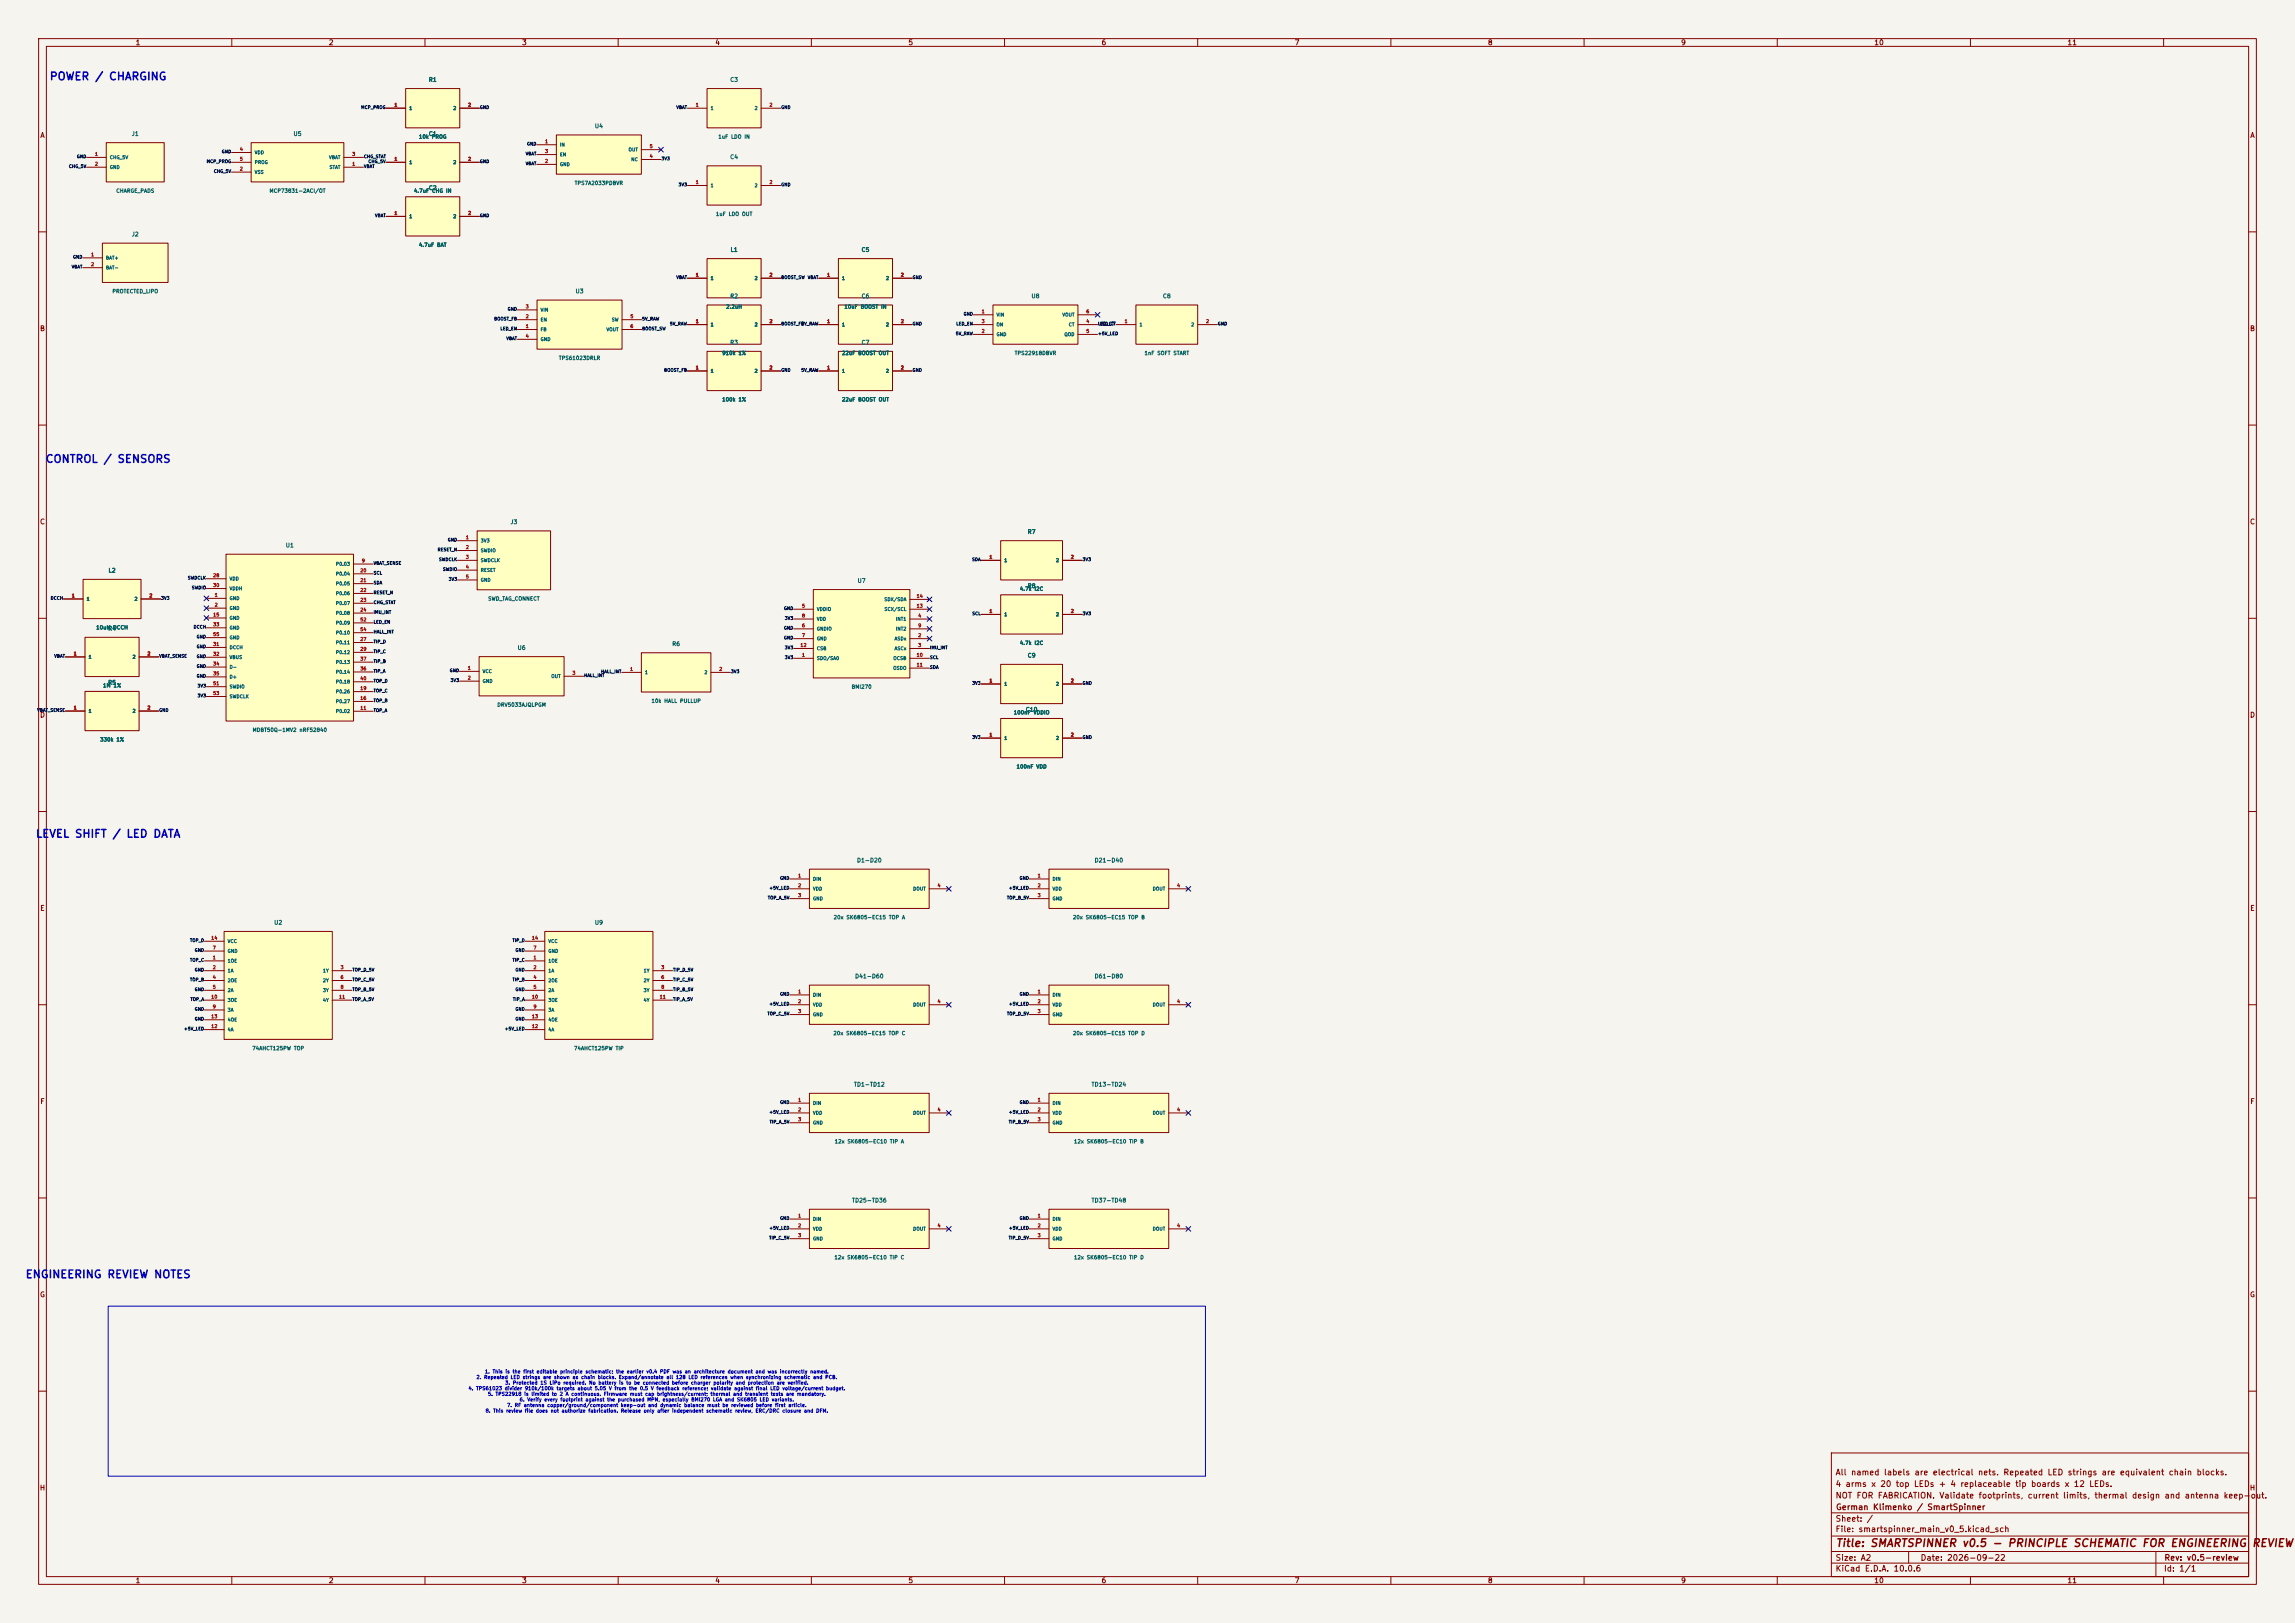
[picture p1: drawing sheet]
<svg xmlns="http://www.w3.org/2000/svg" width="594mm" height="420mm" viewBox="0 0 594 420" stroke-linecap="round" stroke-linejoin="round" font-family="sans-serif">
<defs><g id="words">
<g font-size="2" fill="#0000c2">
<text x="12.7" y="21.3">POWER / CHARGING</text>
<text x="11.7" y="120.3">CONTROL / SENSORS</text>
<text x="9.1" y="217.3">LEVEL SHIFT / LED DATA</text>
<text x="6.5" y="331.3">ENGINEERING REVIEW NOTES</text>
</g>
<g font-size="2" fill="#840000">
<text x="475" y="400.8">Title: SMARTSPINNER v0.5 - PRINCIPLE SCHEMATIC FOR ENGINEERING</text>
<text x="582.7" y="400.8">REVIEW</text>
</g>
<g font-size="1.5" fill="#840000">
<text x="475" y="382.1">All named labels are electrical nets. Repeated LED strings are equivalent chain blocks.</text>
<text x="475" y="388.1">NOT FOR FABRICATION. Validate footprints, current limits, thermal design and antenna keep-out.</text>
<text x="475" y="385.1">4 arms x 20 top LEDs + 4 replaceable tip boards x 12 LEDs.</text>
<text x="475" y="394.1">Sheet: /</text>
<text x="475.1" y="391.1">German Klimenko / SmartSpinner</text>
<text x="475" y="396.8">File: smartspinner_main_v0_5.kicad_sch</text>
<text x="475" y="407">KiCad E.D.A. 10.0.6</text>
<text x="475" y="404.2">Size: A2</text>
<text x="497" y="404.2">Date: 2026-09-22</text>
<text x="560" y="407">Id: 1/1</text>
<text x="560.1" y="404.2">Rev: v0.5-review</text>
</g>
<g font-size="1.3" fill="#840000">
<text x="35" y="12">1</text>
<text x="85" y="12">2</text>
<text x="135" y="12">3</text>
<text x="185" y="12">4</text>
<text x="235" y="12">5</text>
<text x="285" y="12">6</text>
<text x="335" y="12">7</text>
<text x="385" y="12">8</text>
<text x="435" y="12">9</text>
<text x="485" y="12">10</text>
<text x="535" y="12">11</text>
<text x="10.3" y="36">A</text>
<text x="582.3" y="36">A</text>
<text x="10.2" y="86">B</text>
<text x="582.2" y="86">B</text>
<text x="10.2" y="136">C</text>
<text x="582.2" y="136">C</text>
<text x="10.2" y="186">D</text>
<text x="582.2" y="186">D</text>
<text x="10.3" y="236">E</text>
<text x="582.3" y="236">E</text>
<text x="10.3" y="286">F</text>
<text x="582.3" y="286">F</text>
<text x="10.2" y="336">G</text>
<text x="582.2" y="336">G</text>
<text x="10.2" y="386">H</text>
<text x="582.2" y="386">H</text>
<text x="35" y="410">1</text>
<text x="85" y="410">2</text>
<text x="135" y="410">3</text>
<text x="185" y="410">4</text>
<text x="235" y="410">5</text>
<text x="285" y="410">6</text>
<text x="335" y="410">7</text>
<text x="385" y="410">8</text>
<text x="435" y="410">9</text>
<text x="485" y="410">10</text>
<text x="535" y="410">11</text>
</g>
<g font-size="1.1" fill="#006464">
<text x="110.9" y="21.4">R1</text>
<text x="188.9" y="21.4">C3</text>
<text x="34" y="35.4">J1</text>
<text x="75.8" y="35.4">U5</text>
<text x="110.9" y="35.4">C1</text>
<text x="153.8" y="33.4">U4</text>
<text x="188.9" y="41.4">C4</text>
<text x="110.9" y="49.4">C2</text>
<text x="34" y="61.4">J2</text>
<text x="189" y="65.4">L1</text>
<text x="222.9" y="65.4">C5</text>
<text x="148.8" y="76.1">U3</text>
<text x="188.9" y="77.4">R2</text>
<text x="222.9" y="77.4">C6</text>
<text x="266.8" y="77.4">U8</text>
<text x="300.9" y="77.4">C8</text>
<text x="188.9" y="89.4">R3</text>
<text x="222.9" y="89.4">C7</text>
<text x="132" y="135.9">J3</text>
<text x="73.8" y="141.9">U1</text>
<text x="265.9" y="138.4">R7</text>
<text x="28" y="148.4">L2</text>
<text x="221.8" y="151.1">U7</text>
<text x="265.9" y="152.4">R8</text>
<text x="27.9" y="163.4">R4</text>
<text x="173.9" y="167.4">R6</text>
<text x="133.8" y="168.4">U6</text>
<text x="265.9" y="170.4">C9</text>
<text x="27.9" y="177.4">R5</text>
<text x="265.4" y="184.4">C10</text>
<text x="221.7" y="223.4">D1-D20</text>
<text x="283.2" y="223.4">D21-D40</text>
<text x="70.8" y="239.5">U2</text>
<text x="153.8" y="239.5">U9</text>
<text x="221.2" y="253.4">D41-D60</text>
<text x="283.2" y="253.4">D61-D80</text>
<text x="220.9" y="281.4">TD1-TD12</text>
<text x="282.4" y="281.4">TD13-TD24</text>
<text x="220.4" y="311.4">TD25-TD36</text>
<text x="282.4" y="311.4">TD37-TD48</text>
</g>
<g font-size="1" fill="#006464">
<text x="108.3" y="36.1">10k PROG</text>
<text x="185.8" y="36.1">1uF LDO IN</text>
<text x="30" y="50.1">CHARGE_PADS</text>
<text x="69.6" y="50.1">MCP73831-2ACI/OT</text>
<text x="107" y="50.1">4.7uF CHG IN</text>
<text x="148.6" y="48.1">TPS7A2033PDBVR</text>
<text x="185.2" y="56.1">1uF LDO OUT</text>
<text x="108.3" y="64.1">4.7uF BAT</text>
<text x="29" y="76.1">PROTECTED_LIPO</text>
<text x="187.8" y="80.1">2.2uH</text>
<text x="218.4" y="80.1">10uF BOOST IN</text>
<text x="144.5" y="93.4">TPS61023DRLR</text>
<text x="186.8" y="92.1">910k 1%</text>
<text x="217.8" y="92.1">22uF BOOST OUT</text>
<text x="262.5" y="92.1">TPS22918DBVR</text>
<text x="296.1" y="92.1">1nF SOFT START</text>
<text x="186.8" y="104.1">100k 1%</text>
<text x="217.8" y="104.1">22uF BOOST OUT</text>
<text x="126.2" y="155.6">SWD_TAG_CONNECT</text>
<text x="263.9" y="153.1">4.7k I2C</text>
<text x="24.8" y="163.1">10uH DCCH</text>
<text x="263.9" y="167.1">4.7k I2C</text>
<text x="26.6" y="178.1">1M 1%</text>
<text x="220.3" y="178.4">BMI270</text>
<text x="128.6" y="183.1">DRV5033AJQLPGM</text>
<text x="168.5" y="182.1">10k HALL PULLUP</text>
<text x="262.3" y="185.1">100nF VDDIO</text>
<text x="65.3" y="189.6">MDBT50Q-1MV2 nRF52840</text>
<text x="25.8" y="192.1">330k 1%</text>
<text x="263" y="199.1">100nF VDD</text>
<text x="215.7" y="238.1">20x SK6805-EC15 TOP A</text>
<text x="277.6" y="238.1">20x SK6805-EC15 TOP B</text>
<text x="215.6" y="268.1">20x SK6805-EC15 TOP C</text>
<text x="277.6" y="268.1">20x SK6805-EC15 TOP D</text>
<text x="65.2" y="272">74AHCT125PW TOP</text>
<text x="148.5" y="272">74AHCT125PW TIP</text>
<text x="215.9" y="296.1">12x SK6805-EC10 TIP A</text>
<text x="277.9" y="296.1">12x SK6805-EC10 TIP B</text>
<text x="215.9" y="326.1">12x SK6805-EC10 TIP C</text>
<text x="277.9" y="326.1">12x SK6805-EC10 TIP D</text>
</g>
<g font-size=".9" fill="#a90000">
<text x="102" y="27.8">1</text>
<text x="121.1" y="27.8">2</text>
<text x="180" y="27.8">1</text>
<text x="199.1" y="27.8">2</text>
<text x="24.5" y="40.5">1</text>
<text x="62" y="39.2">4</text>
<text x="62" y="41.8">5</text>
<text x="91.1" y="40.5">3</text>
<text x="102" y="41.8">1</text>
<text x="121.1" y="41.8">2</text>
<text x="141" y="37.2">1</text>
<text x="141" y="39.8">3</text>
<text x="168.1" y="41.1">4</text>
<text x="168.1" y="38.5">5</text>
<text x="24.5" y="43.1">2</text>
<text x="62" y="44.3">2</text>
<text x="91.1" y="43.1">1</text>
<text x="141" y="42.3">2</text>
<text x="180" y="47.8">1</text>
<text x="199.1" y="47.8">2</text>
<text x="102" y="55.8">1</text>
<text x="121.1" y="55.8">2</text>
<text x="23.5" y="66.5">1</text>
<text x="23.5" y="69.1">2</text>
<text x="180" y="71.8">1</text>
<text x="199.1" y="71.8">2</text>
<text x="214" y="71.8">1</text>
<text x="233.1" y="71.8">2</text>
<text x="136" y="82.5">2</text>
<text x="136" y="80">3</text>
<text x="163.1" y="82.5">5</text>
<text x="180" y="83.8">1</text>
<text x="199.1" y="83.8">2</text>
<text x="214" y="83.8">1</text>
<text x="233.1" y="83.8">2</text>
<text x="254" y="81.2">1</text>
<text x="254" y="83.8">3</text>
<text x="281.1" y="83.8">4</text>
<text x="281.1" y="81.2">6</text>
<text x="291" y="83.8">1</text>
<text x="312.1" y="83.8">2</text>
<text x="136" y="85.1">1</text>
<text x="136" y="87.6">4</text>
<text x="163.1" y="85.1">6</text>
<text x="254" y="86.3">2</text>
<text x="281.1" y="86.3">5</text>
<text x="180" y="95.8">1</text>
<text x="199.1" y="95.8">2</text>
<text x="214" y="95.8">1</text>
<text x="233.1" y="95.8">2</text>
<text x="120.5" y="139.7">1</text>
<text x="120.5" y="142.2">2</text>
<text x="55.1" y="149.5">28</text>
<text x="93.1" y="148.3">20</text>
<text x="93.6" y="145.7">9</text>
<text x="120.5" y="144.8">3</text>
<text x="120.5" y="147.3">4</text>
<text x="120.5" y="149.9">5</text>
<text x="256" y="144.8">1</text>
<text x="277.1" y="144.8">2</text>
<text x="18.5" y="154.8">1</text>
<text x="38.6" y="154.8">2</text>
<text x="55.1" y="152.1">30</text>
<text x="55.5" y="154.6">1</text>
<text x="93.1" y="150.8">21</text>
<text x="93.1" y="153.4">22</text>
<text x="93.1" y="155.9">23</text>
<text x="237.1" y="154.9">14</text>
<text x="55.1" y="159.7">15</text>
<text x="55.5" y="157.2">2</text>
<text x="93.1" y="158.4">24</text>
<text x="93.1" y="161">52</text>
<text x="207.5" y="157.4">5</text>
<text x="207.5" y="160">8</text>
<text x="237.1" y="157.4">13</text>
<text x="237.6" y="160">4</text>
<text x="256" y="158.8">1</text>
<text x="277.1" y="158.8">2</text>
<text x="55.1" y="167.3">31</text>
<text x="55.1" y="162.2">33</text>
<text x="55.1" y="164.8">55</text>
<text x="93.1" y="166.1">27</text>
<text x="93.1" y="163.5">54</text>
<text x="207.1" y="167.6">12</text>
<text x="207.5" y="162.5">6</text>
<text x="207.5" y="165.1">7</text>
<text x="237.6" y="165.1">2</text>
<text x="237.6" y="167.6">3</text>
<text x="237.6" y="162.5">9</text>
<text x="19" y="169.8">1</text>
<text x="38.1" y="169.8">2</text>
<text x="55.1" y="169.9">32</text>
<text x="55.1" y="172.4">34</text>
<text x="93.1" y="168.6">29</text>
<text x="93.1" y="173.7">36</text>
<text x="93.1" y="171.1">37</text>
<text x="121" y="173.5">1</text>
<text x="163" y="173.8">1</text>
<text x="186.1" y="173.8">2</text>
<text x="207.5" y="170.1">1</text>
<text x="237.1" y="170.1">10</text>
<text x="237.1" y="172.7">11</text>
<text x="55.1" y="174.9">35</text>
<text x="55.1" y="177.5">51</text>
<text x="93.1" y="178.8">19</text>
<text x="93.1" y="176.2">40</text>
<text x="121" y="176.1">2</text>
<text x="148.1" y="174.8">3</text>
<text x="256" y="176.8">1</text>
<text x="277.1" y="176.8">2</text>
<text x="19" y="183.8">1</text>
<text x="38.1" y="183.8">2</text>
<text x="55.1" y="180">53</text>
<text x="93.1" y="183.8">11</text>
<text x="93.1" y="181.3">16</text>
<text x="256" y="190.8">1</text>
<text x="277.1" y="190.8">2</text>
<text x="206.5" y="227.2">1</text>
<text x="268.5" y="227.2">1</text>
<text x="206.5" y="229.8">2</text>
<text x="206.5" y="232.3">3</text>
<text x="242.6" y="229.8">4</text>
<text x="268.5" y="229.8">2</text>
<text x="268.5" y="232.3">3</text>
<text x="304.6" y="229.8">4</text>
<text x="54.6" y="243.4">14</text>
<text x="55" y="245.9">7</text>
<text x="137.6" y="243.4">14</text>
<text x="138" y="245.9">7</text>
<text x="55" y="248.4">1</text>
<text x="55" y="251">2</text>
<text x="88.1" y="251">3</text>
<text x="138" y="248.4">1</text>
<text x="138" y="251">2</text>
<text x="171.1" y="251">3</text>
<text x="55" y="253.5">4</text>
<text x="55" y="256.1">5</text>
<text x="88.1" y="253.5">6</text>
<text x="88.1" y="256.1">8</text>
<text x="138" y="253.5">4</text>
<text x="138" y="256.1">5</text>
<text x="171.1" y="253.5">6</text>
<text x="171.1" y="256.1">8</text>
<text x="206.5" y="257.2">1</text>
<text x="268.5" y="257.2">1</text>
<text x="54.6" y="258.6">10</text>
<text x="54.6" y="263.7">13</text>
<text x="55" y="261.1">9</text>
<text x="87.6" y="258.6">11</text>
<text x="137.6" y="258.6">10</text>
<text x="137.6" y="263.7">13</text>
<text x="138" y="261.1">9</text>
<text x="170.6" y="258.6">11</text>
<text x="206.5" y="259.8">2</text>
<text x="206.5" y="262.3">3</text>
<text x="242.6" y="259.8">4</text>
<text x="268.5" y="259.8">2</text>
<text x="268.5" y="262.3">3</text>
<text x="304.6" y="259.8">4</text>
<text x="54.6" y="266.2">12</text>
<text x="137.6" y="266.2">12</text>
<text x="206.5" y="285.2">1</text>
<text x="206.5" y="287.8">2</text>
<text x="242.6" y="287.8">4</text>
<text x="268.5" y="285.2">1</text>
<text x="268.5" y="287.8">2</text>
<text x="304.6" y="287.8">4</text>
<text x="206.5" y="290.3">3</text>
<text x="268.5" y="290.3">3</text>
<text x="206.5" y="315.2">1</text>
<text x="206.5" y="317.8">2</text>
<text x="242.6" y="317.8">4</text>
<text x="268.5" y="315.2">1</text>
<text x="268.5" y="317.8">2</text>
<text x="304.6" y="317.8">4</text>
<text x="206.5" y="320.3">3</text>
<text x="268.5" y="320.3">3</text>
</g>
<g font-size=".9" fill="#006464">
<text x="105.8" y="28.6">1</text>
<text x="117.2" y="28.6">2</text>
<text x="183.8" y="28.6">1</text>
<text x="195.2" y="28.6">2</text>
<text x="28.3" y="41.4">CHG_5V</text>
<text x="65.8" y="40.1">VDD</text>
<text x="85.1" y="41.4">VBAT</text>
<text x="144.8" y="38.1">IN</text>
<text x="144.8" y="40.6">EN</text>
<text x="162.6" y="39.4">OUT</text>
<text x="163.3" y="41.9">NC</text>
<text x="28.3" y="43.9">GND</text>
<text x="65.8" y="45.2">VSS</text>
<text x="65.8" y="42.6">PROG</text>
<text x="85.2" y="43.9">STAT</text>
<text x="105.8" y="42.6">1</text>
<text x="117.2" y="42.6">2</text>
<text x="144.8" y="43.2">GND</text>
<text x="183.8" y="48.6">1</text>
<text x="195.2" y="48.6">2</text>
<text x="105.8" y="56.6">1</text>
<text x="117.2" y="56.6">2</text>
<text x="27.3" y="67.4">BAT+</text>
<text x="27.3" y="69.9">BAT-</text>
<text x="183.8" y="72.6">1</text>
<text x="195.2" y="72.6">2</text>
<text x="217.8" y="72.6">1</text>
<text x="229.2" y="72.6">2</text>
<text x="139.8" y="83.4">EN</text>
<text x="139.8" y="80.8">VIN</text>
<text x="158.2" y="83.4">SW</text>
<text x="257.8" y="82.1">VIN</text>
<text x="274.9" y="82.1">VOUT</text>
<text x="139.8" y="85.9">FB</text>
<text x="139.8" y="88.5">GND</text>
<text x="156.9" y="85.9">VOUT</text>
<text x="183.8" y="84.6">1</text>
<text x="195.2" y="84.6">2</text>
<text x="217.8" y="84.6">1</text>
<text x="229.2" y="84.6">2</text>
<text x="257.8" y="87.2">GND</text>
<text x="257.8" y="84.6">ON</text>
<text x="275.4" y="87.2">QOD</text>
<text x="276.5" y="84.6">CT</text>
<text x="294.8" y="84.6">1</text>
<text x="308.2" y="84.6">2</text>
<text x="183.8" y="96.6">1</text>
<text x="195.2" y="96.6">2</text>
<text x="217.8" y="96.6">1</text>
<text x="229.2" y="96.6">2</text>
<text x="124.3" y="140.6">3V3</text>
<text x="124.3" y="143.1">SWDIO</text>
<text x="86.8" y="146.6">P0.03</text>
<text x="86.8" y="149.1">P0.04</text>
<text x="124.3" y="145.6">SWDCLK</text>
<text x="124.3" y="148.2">RESET</text>
<text x="259.8" y="145.6">1</text>
<text x="273.2" y="145.6">2</text>
<text x="22.3" y="155.6">1</text>
<text x="34.7" y="155.6">2</text>
<text x="59.3" y="155.5">GND</text>
<text x="59.3" y="150.4">VDD</text>
<text x="59.3" y="152.9">VDDH</text>
<text x="86.8" y="151.7">P0.05</text>
<text x="86.8" y="154.2">P0.06</text>
<text x="124.3" y="150.7">GND</text>
<text x="228.8" y="155.8">SDX/SDA</text>
<text x="59.3" y="158">GND</text>
<text x="59.3" y="160.6">GND</text>
<text x="86.8" y="156.8">P0.07</text>
<text x="86.8" y="159.3">P0.08</text>
<text x="86.8" y="161.8">P0.09</text>
<text x="211.3" y="158.3">VDDIO</text>
<text x="211.3" y="160.8">VDD</text>
<text x="228.8" y="158.3">SCX/SCL</text>
<text x="231.8" y="160.8">INT1</text>
<text x="259.8" y="159.6">1</text>
<text x="273.2" y="159.6">2</text>
<text x="59.3" y="163.1">GND</text>
<text x="59.3" y="165.6">GND</text>
<text x="86.8" y="166.9">P0.11</text>
<text x="86.8" y="164.4">P0.10</text>
<text x="211.3" y="163.4">GNDIO</text>
<text x="211.3" y="165.9">GND</text>
<text x="231.4" y="165.9">ASDx</text>
<text x="231.8" y="163.4">INT2</text>
<text x="22.8" y="170.6">1</text>
<text x="34.2" y="170.6">2</text>
<text x="59.3" y="168.2">DCCH</text>
<text x="59.3" y="170.7">VBUS</text>
<text x="59.3" y="173.3">D-</text>
<text x="86.8" y="169.5">P0.12</text>
<text x="86.8" y="172">P0.13</text>
<text x="211.3" y="171">SDO/SA0</text>
<text x="211.3" y="168.5">CSB</text>
<text x="231.1" y="173.5">OSDO</text>
<text x="231.1" y="171">OCSB</text>
<text x="231.4" y="168.5">ASCx</text>
<text x="59.3" y="175.8">D+</text>
<text x="59.3" y="178.3">SWDIO</text>
<text x="86.8" y="179.6">P0.26</text>
<text x="86.8" y="174.5">P0.14</text>
<text x="86.8" y="177.1">P0.18</text>
<text x="124.8" y="174.4">VCC</text>
<text x="124.8" y="176.9">GND</text>
<text x="142.6" y="175.6">OUT</text>
<text x="166.8" y="174.6">1</text>
<text x="182.2" y="174.6">2</text>
<text x="259.8" y="177.6">1</text>
<text x="273.2" y="177.6">2</text>
<text x="22.8" y="184.6">1</text>
<text x="34.2" y="184.6">2</text>
<text x="59.3" y="180.9">SWDCLK</text>
<text x="86.8" y="184.7">P0.02</text>
<text x="86.8" y="182.2">P0.27</text>
<text x="259.8" y="191.6">1</text>
<text x="273.2" y="191.6">2</text>
<text x="210.3" y="228.1">DIN</text>
<text x="210.3" y="230.6">VDD</text>
<text x="210.3" y="233.2">GND</text>
<text x="236.2" y="230.6">DOUT</text>
<text x="272.3" y="228.1">DIN</text>
<text x="272.3" y="230.6">VDD</text>
<text x="272.3" y="233.2">GND</text>
<text x="298.2" y="230.6">DOUT</text>
<text x="58.8" y="244.2">VCC</text>
<text x="141.8" y="244.2">VCC</text>
<text x="58.8" y="249.3">1OE</text>
<text x="58.8" y="251.8">1A</text>
<text x="58.8" y="246.8">GND</text>
<text x="83.5" y="251.8">1Y</text>
<text x="141.8" y="249.3">1OE</text>
<text x="141.8" y="251.8">1A</text>
<text x="141.8" y="246.8">GND</text>
<text x="166.5" y="251.8">1Y</text>
<text x="58.8" y="254.4">2OE</text>
<text x="58.8" y="256.9">2A</text>
<text x="83.5" y="254.4">2Y</text>
<text x="83.5" y="256.9">3Y</text>
<text x="141.8" y="254.4">2OE</text>
<text x="141.8" y="256.9">2A</text>
<text x="166.5" y="254.4">2Y</text>
<text x="166.5" y="256.9">3Y</text>
<text x="58.8" y="262">3A</text>
<text x="58.8" y="259.5">3OE</text>
<text x="83.5" y="259.5">4Y</text>
<text x="141.8" y="262">3A</text>
<text x="141.8" y="259.5">3OE</text>
<text x="166.5" y="259.5">4Y</text>
<text x="210.3" y="258.1">DIN</text>
<text x="210.3" y="260.6">VDD</text>
<text x="210.3" y="263.2">GND</text>
<text x="236.2" y="260.6">DOUT</text>
<text x="272.3" y="258.1">DIN</text>
<text x="272.3" y="260.6">VDD</text>
<text x="272.3" y="263.2">GND</text>
<text x="298.2" y="260.6">DOUT</text>
<text x="58.8" y="267.1">4A</text>
<text x="58.8" y="264.5">4OE</text>
<text x="141.8" y="267.1">4A</text>
<text x="141.8" y="264.5">4OE</text>
<text x="210.3" y="286.1">DIN</text>
<text x="272.3" y="286.1">DIN</text>
<text x="210.3" y="288.6">VDD</text>
<text x="210.3" y="291.2">GND</text>
<text x="236.2" y="288.6">DOUT</text>
<text x="272.3" y="288.6">VDD</text>
<text x="272.3" y="291.2">GND</text>
<text x="298.2" y="288.6">DOUT</text>
<text x="210.3" y="316.1">DIN</text>
<text x="272.3" y="316.1">DIN</text>
<text x="210.3" y="318.6">VDD</text>
<text x="210.3" y="321.2">GND</text>
<text x="236.2" y="318.6">DOUT</text>
<text x="272.3" y="318.6">VDD</text>
<text x="272.3" y="321.2">GND</text>
<text x="298.2" y="318.6">DOUT</text>
</g>
<g font-size=".9" fill="#0000c2">
<text x="121.2" y="360">4. TPS61023 divider 910k/100k targets about 5.05 V from the 0.5 V feedback reference; validate against final LED voltage/current budget.</text>
<text x="123.2" y="357.1">2. Repeated LED strings are shown as chain blocks. Expand/annotate all 128 LED references when synchronizing schematic and PCB.</text>
<text x="125.4" y="355.6">1. This is the first editable principle schematic; the earlier v0.4 PDF was an architecture document and was incorrectly named.</text>
<text x="130.7" y="358.5">3. Protected 1S LiPo required. No battery is to be connected before charger polarity and protection are verified.</text>
<text x="125.6" y="365.8">8. This review file does not authorize fabrication. Release only after independent schematic review, ERC/DRC closure and DFM.</text>
<text x="126.2" y="361.4">5. TPS22918 is limited to 2 A continuous. Firmware must cap brightness/current; thermal and transient tests are mandatory.</text>
<text x="131.1" y="364.3">7. RF antenna copper/ground/component keep-out and dynamic balance must be reviewed before first article.</text>
<text x="134.4" y="362.9">6. Verify every footprint against the purchased MPN, especially BMI270 LGA and SK6805 LED variants.</text>
</g>
<g font-size=".8" fill="#0f0f0f">
<text x="93.4" y="28.4">MCP_PROG</text>
<text x="124.1" y="28.4">GND</text>
<text x="175" y="28.4">VBAT</text>
<text x="202.1" y="28.4">GND</text>
<text x="19.8" y="41.1">GND</text>
<text x="57.3" y="39.8">GND</text>
<text x="94.1" y="41.1">CHG_STAT</text>
<text x="136" y="40.4">VBAT</text>
<text x="136.3" y="37.8">GND</text>
<text x="171.1" y="41.7">3V3</text>
<text x="17.7" y="43.7">CHG_5V</text>
<text x="53.4" y="42.4">MCP_PROG</text>
<text x="55.2" y="44.9">CHG_5V</text>
<text x="94.1" y="43.7">VBAT</text>
<text x="95.2" y="42.4">CHG_5V</text>
<text x="124.1" y="42.4">GND</text>
<text x="136" y="42.9">VBAT</text>
<text x="175.5" y="48.4">3V3</text>
<text x="202.1" y="48.4">GND</text>
<text x="97" y="56.4">VBAT</text>
<text x="124.1" y="56.4">GND</text>
<text x="18.5" y="69.7">VBAT</text>
<text x="18.8" y="67.1">GND</text>
<text x="175" y="72.4">VBAT</text>
<text x="202.1" y="72.4">BOOST_SW</text>
<text x="209" y="72.4">VBAT</text>
<text x="236.1" y="72.4">GND</text>
<text x="127.8" y="83.1">BOOST_FB</text>
<text x="131.3" y="80.6">GND</text>
<text x="166.1" y="83.1">5V_RAW</text>
<text x="249.3" y="81.8">GND</text>
<text x="129.4" y="85.7">LED_EN</text>
<text x="131" y="88.2">VBAT</text>
<text x="166.1" y="85.7">BOOST_SW</text>
<text x="173.3" y="84.4">5V_RAW</text>
<text x="202.1" y="84.4">BOOST_FB</text>
<text x="207.3" y="84.4">5V_RAW</text>
<text x="236.1" y="84.4">GND</text>
<text x="247.3" y="86.9">5V_RAW</text>
<text x="247.4" y="84.4">LED_EN</text>
<text x="284.1" y="86.9">+5V_LED</text>
<text x="284.1" y="84.4">LED_CT</text>
<text x="315.1" y="84.4">GND</text>
<text x="171.8" y="96.4">BOOST_FB</text>
<text x="202.1" y="96.4">GND</text>
<text x="207.3" y="96.4">5V_RAW</text>
<text x="236.1" y="96.4">GND</text>
<text x="113.2" y="142.8">RESET_N</text>
<text x="115.8" y="140.3">GND</text>
<text x="96.6" y="148.9">SCL</text>
<text x="96.6" y="146.3">VBAT_SENSE</text>
<text x="113.5" y="145.4">SWDCLK</text>
<text x="114.5" y="147.9">SWDIO</text>
<text x="251.5" y="145.4">SDA</text>
<text x="280.1" y="145.4">3V3</text>
<text x="13" y="155.4">DCCH</text>
<text x="41.6" y="155.4">3V3</text>
<text x="48.5" y="150.1">SWDCLK</text>
<text x="49.5" y="152.7">SWDIO</text>
<text x="96.6" y="154">RESET_N</text>
<text x="96.6" y="151.4">SDA</text>
<text x="116" y="150.5">3V3</text>
<text x="96.6" y="159">IMU_INT</text>
<text x="96.6" y="156.5">CHG_STAT</text>
<text x="96.6" y="161.6">LED_EN</text>
<text x="202.8" y="158">GND</text>
<text x="203" y="160.6">3V3</text>
<text x="251.5" y="159.4">SCL</text>
<text x="280.1" y="159.4">3V3</text>
<text x="50" y="162.8">DCCH</text>
<text x="50.8" y="167.9">GND</text>
<text x="50.8" y="165.4">GND</text>
<text x="96.6" y="166.7">TIP_D</text>
<text x="96.6" y="164.1">HALL_INT</text>
<text x="202.8" y="163.1">GND</text>
<text x="202.8" y="165.7">GND</text>
<text x="14" y="170.4">VBAT</text>
<text x="41.1" y="170.4">VBAT_SENSE</text>
<text x="50.8" y="173">GND</text>
<text x="50.8" y="170.5">GND</text>
<text x="96.6" y="171.7">TIP_B</text>
<text x="96.6" y="169.2">TIP_C</text>
<text x="203" y="170.7">3V3</text>
<text x="203" y="168.2">3V3</text>
<text x="240.6" y="173.3">SDA</text>
<text x="240.6" y="170.7">SCL</text>
<text x="240.6" y="168.2">IMU_INT</text>
<text x="50.8" y="175.5">GND</text>
<text x="51" y="178.1">3V3</text>
<text x="96.6" y="179.4">TOP_C</text>
<text x="96.6" y="176.8">TOP_D</text>
<text x="96.6" y="174.3">TIP_A</text>
<text x="116.3" y="174.1">GND</text>
<text x="116.5" y="176.7">3V3</text>
<text x="151.1" y="175.4">HALL_INT</text>
<text x="155.5" y="174.4">HALL_INT</text>
<text x="189.1" y="174.4">3V3</text>
<text x="251.5" y="177.4">3V3</text>
<text x="280.1" y="177.4">GND</text>
<text x="9.5" y="184.4">VBAT_SENSE</text>
<text x="41.1" y="184.4">GND</text>
<text x="51" y="180.6">3V3</text>
<text x="96.6" y="184.4">TOP_A</text>
<text x="96.6" y="181.9">TOP_B</text>
<text x="251.5" y="191.4">3V3</text>
<text x="280.1" y="191.4">GND</text>
<text x="201.8" y="227.8">GND</text>
<text x="263.8" y="227.8">GND</text>
<text x="198.6" y="232.9">TOP_A_5V</text>
<text x="199" y="230.4">+5V_LED</text>
<text x="260.5" y="232.9">TOP_B_5V</text>
<text x="261" y="230.4">+5V_LED</text>
<text x="49.1" y="244">TOP_D</text>
<text x="132.5" y="244">TIP_D</text>
<text x="49.1" y="249">TOP_C</text>
<text x="50.3" y="251.6">GND</text>
<text x="50.3" y="246.5">GND</text>
<text x="91.1" y="251.6">TOP_D_5V</text>
<text x="132.5" y="249">TIP_C</text>
<text x="133.3" y="246.5">GND</text>
<text x="133.3" y="251.6">GND</text>
<text x="174.1" y="251.6">TIP_D_5V</text>
<text x="49.1" y="254.1">TOP_B</text>
<text x="50.3" y="256.7">GND</text>
<text x="91.1" y="256.7">TOP_B_5V</text>
<text x="91.1" y="254.1">TOP_C_5V</text>
<text x="132.5" y="254.1">TIP_B</text>
<text x="133.3" y="256.7">GND</text>
<text x="174.1" y="256.7">TIP_B_5V</text>
<text x="174.1" y="254.1">TIP_C_5V</text>
<text x="201.8" y="257.8">GND</text>
<text x="263.8" y="257.8">GND</text>
<text x="49.2" y="259.2">TOP_A</text>
<text x="50.3" y="261.7">GND</text>
<text x="91.1" y="259.2">TOP_A_5V</text>
<text x="132.7" y="259.2">TIP_A</text>
<text x="133.3" y="261.7">GND</text>
<text x="174.1" y="259.2">TIP_A_5V</text>
<text x="198.5" y="262.9">TOP_C_5V</text>
<text x="199" y="260.4">+5V_LED</text>
<text x="260.5" y="262.9">TOP_D_5V</text>
<text x="261" y="260.4">+5V_LED</text>
<text x="47.5" y="266.8">+5V_LED</text>
<text x="50.3" y="264.3">GND</text>
<text x="130.5" y="266.8">+5V_LED</text>
<text x="133.3" y="264.3">GND</text>
<text x="201.8" y="285.8">GND</text>
<text x="263.8" y="285.8">GND</text>
<text x="199" y="288.4">+5V_LED</text>
<text x="199.1" y="290.9">TIP_A_5V</text>
<text x="261" y="290.9">TIP_B_5V</text>
<text x="261" y="288.4">+5V_LED</text>
<text x="201.8" y="315.8">GND</text>
<text x="263.8" y="315.8">GND</text>
<text x="199" y="320.9">TIP_C_5V</text>
<text x="199" y="318.4">+5V_LED</text>
<text x="261" y="320.9">TIP_D_5V</text>
<text x="261" y="318.4">+5V_LED</text>
</g>
</g></defs>
<path d="M0 0h594v420h-594z" fill="#f5f4ef" stroke="#f5f4ef" stroke-width=".26"/>
<g fill="none" stroke="#840000" stroke-width=".26">
<path d="M10 10h574v400h-574zM12 12h570v396h-570zM60 10v2M110 10v2M160 10v2M210 10v2M260 10v2M310 10v2M360 10v2M410 10v2M460 10v2M510 10v2"/>
<path d="M560 10v2M10 60h2M582 60h2M10 110h2M582 110h2M10 160h2M582 160h2M10 210h2M582 210h2M10 260h2M582 260h2M10 310h2"/>
<path d="M582 310h2M10 360h2M474 376h108v32h-108zM582 360h2M474 397.5h108M474 391.5h108M60 408v2M110 408v2M160 408v2M210 408v2M260 408v2M310 408v2"/>
<path d="M360 408v2M410 408v2M460 408v2M474 404.5h108M474 401.5h108M494 401.5v3M510 408v2M558 401.5v6.5M560 408v2"/>
</g>
<path d="M144 34.9h22v10.2h-22z" fill="#ffffc2"/>
<path d="M138.9 37.5h5.1M144 34.9h22v10.2h-22zM166 38.7h5.1M138.9 42.5h5.1M138.9 40h5.1M166 41.3h5.1" fill="none" stroke="#840000" stroke-width=".26"/>
<path d="M209.5 282.9h31v10.2h-31z" fill="#ffffc2"/>
<path d="M204.4 285.5h5.1M204.4 288h5.1M204.4 290.5h5.1M209.5 282.9h31v10.2h-31zM240.5 288h5.1" fill="none" stroke="#840000" stroke-width=".26"/>
<path d="M209.5 224.9h31v10.2h-31z" fill="#ffffc2"/>
<path d="M204.4 227.5h5.1M204.4 230h5.1M204.4 232.5h5.1M209.5 224.9h31v10.2h-31zM240.5 230h5.1" fill="none" stroke="#840000" stroke-width=".26"/>
<path d="M271.5 224.9h31v10.2h-31z" fill="#ffffc2"/>
<path d="M266.4 227.5h5.1M266.4 230h5.1M266.4 232.5h5.1M271.5 224.9h31v10.2h-31zM302.5 230h5.1" fill="none" stroke="#840000" stroke-width=".26"/>
<path d="M259 185.9h16v10.2h-16z" fill="#ffffc2"/>
<path d="M253.9 191h5.1M259 185.9h16v10.2h-16zM275 191h5.1" fill="none" stroke="#840000" stroke-width=".26"/>
<path d="M271.5 254.9h31v10.2h-31z" fill="#ffffc2"/>
<path d="M266.4 257.5h5.1M271.5 254.9h31v10.2h-31zM266.4 260h5.1M266.4 262.5h5.1M302.5 260h5.1" fill="none" stroke="#840000" stroke-width=".26"/>
<path d="M271.5 282.9h31v10.2h-31z" fill="#ffffc2"/>
<path d="M266.4 285.5h5.1M266.4 288h5.1M266.4 290.5h5.1M271.5 282.9h31v10.2h-31zM302.5 288h5.1" fill="none" stroke="#840000" stroke-width=".26"/>
<path d="M259 171.9h16v10.2h-16z" fill="#ffffc2"/>
<path d="M253.9 177h5.1M259 171.9h16v10.2h-16zM275 177h5.1" fill="none" stroke="#840000" stroke-width=".26"/>
<path d="M271.5 312.9h31v10.2h-31z" fill="#ffffc2"/>
<path d="M266.4 315.5h5.1M266.4 318h5.1M271.5 312.9h31v10.2h-31zM302.5 318h5.1M266.4 320.5h5.1" fill="none" stroke="#840000" stroke-width=".26"/>
<path d="M209.5 312.9h31v10.2h-31z" fill="#ffffc2"/>
<path d="M204.4 315.5h5.1M204.4 318h5.1M209.5 312.9h31v10.2h-31zM240.5 318h5.1M204.4 320.5h5.1" fill="none" stroke="#840000" stroke-width=".26"/>
<path d="M58 241h28v28h-28z" fill="#ffffc2"/>
<g fill="none" stroke="#840000" stroke-width=".26">
<path d="M52.9 248.7h5.1M52.9 251.2h5.1M52.9 253.7h5.1M52.9 256.3h5.1M52.9 246.1h5.1M52.9 258.8h5.1M52.9 243.6h5.1M58 241h28v28h-28zM86 251.2h5.1M86 253.7h5.1M86 256.3h5.1M86 258.8h5.1"/>
<path d="M52.9 261.4h5.1M52.9 266.4h5.1M52.9 263.9h5.1"/>
</g>
<path d="M166 168.9h18v10.2h-18z" fill="#ffffc2"/>
<path d="M160.9 174h5.1M166 168.9h18v10.2h-18zM184 174h5.1" fill="none" stroke="#840000" stroke-width=".26"/>
<path d="M141 241h28v28h-28z" fill="#ffffc2"/>
<g fill="none" stroke="#840000" stroke-width=".26">
<path d="M135.9 248.7h5.1M135.9 251.2h5.1M135.9 253.7h5.1M135.9 256.3h5.1M135.9 246.1h5.1M135.9 258.8h5.1M135.9 243.6h5.1M141 241h28v28h-28zM169 251.2h5.1M169 253.7h5.1M169 256.3h5.1M169 258.8h5.1"/>
<path d="M135.9 261.4h5.1M135.9 266.4h5.1M135.9 263.9h5.1"/>
</g>
<path d="M124 169.9h22v10.2h-22z" fill="#ffffc2"/>
<path d="M118.9 173.7h5.1M118.9 176.3h5.1M124 169.9h22v10.2h-22zM146 175h5.1" fill="none" stroke="#840000" stroke-width=".26"/>
<path d="M21.5 149.9h15v10.2h-15z" fill="#ffffc2"/>
<path d="M16.4 155h5.1M21.5 149.9h15v10.2h-15zM36.5 155h5.1" fill="none" stroke="#840000" stroke-width=".26"/>
<path d="M22 178.9h14v10.2h-14z" fill="#ffffc2"/>
<path d="M22 178.9h14v10.2h-14zM16.9 184h5.1M36 184h5.1" fill="none" stroke="#840000" stroke-width=".26"/>
<path d="M58.5 143.4h33v43.2h-33z" fill="#ffffc2"/>
<g fill="none" stroke="#840000" stroke-width=".26">
<path d="M53.4 154.8h5.1M53.4 157.4h5.1M53.4 159.9h5.1M53.4 149.8h5.1M53.4 152.3h5.1M58.5 143.4h33v43.2h-33zM91.5 146h5.1M91.5 148.5h5.1M91.5 151h5.1M91.5 153.6h5.1M91.5 156.1h5.1M91.5 158.7h5.1"/>
<path d="M53.4 167.5h5.1M53.4 170.1h5.1M53.4 162.5h5.1M53.4 172.6h5.1M53.4 175.2h5.1M53.4 177.7h5.1M53.4 165h5.1M91.5 179h5.1M91.5 166.3h5.1M91.5 168.8h5.1M91.5 173.9h5.1M91.5 171.4h5.1"/>
<path d="M91.5 176.4h5.1M91.5 161.2h5.1M91.5 163.7h5.1M53.4 180.2h5.1M91.5 184.1h5.1M91.5 181.5h5.1"/>
</g>
<path d="M22 164.9h14v10.2h-14z" fill="#ffffc2"/>
<path d="M16.9 170h5.1M22 164.9h14v10.2h-14zM36 170h5.1" fill="none" stroke="#840000" stroke-width=".26"/>
<path d="M209.5 254.9h31v10.2h-31z" fill="#ffffc2"/>
<path d="M204.4 257.5h5.1M209.5 254.9h31v10.2h-31zM204.4 260h5.1M204.4 262.5h5.1M240.5 260h5.1" fill="none" stroke="#840000" stroke-width=".26"/>
<path d="M259 153.9h16v10.2h-16z" fill="#ffffc2"/>
<path d="M253.9 159h5.1M259 153.9h16v10.2h-16zM275 159h5.1" fill="none" stroke="#840000" stroke-width=".26"/>
<path d="M259 139.9h16v10.2h-16z" fill="#ffffc2"/>
<path d="M259 139.9h16v10.2h-16zM253.9 145h5.1M275 145h5.1" fill="none" stroke="#840000" stroke-width=".26"/>
<path d="M294 78.9h16v10.2h-16z" fill="#ffffc2"/>
<path d="M294 78.9h16v10.2h-16zM288.9 84h5.1M310 84h5.1" fill="none" stroke="#840000" stroke-width=".26"/>
<path d="M210.5 152.6h25v22.8h-25z" fill="#ffffc2"/>
<g fill="none" stroke="#840000" stroke-width=".26">
<path d="M205.4 157.7h5.1M210.5 152.6h25v22.8h-25zM235.5 157.7h5.1M235.5 155.1h5.1M205.4 170.4h5.1M205.4 165.3h5.1M205.4 167.8h5.1M205.4 160.2h5.1M205.4 162.7h5.1M235.5 170.4h5.1M235.5 165.3h5.1M235.5 167.8h5.1"/>
<path d="M235.5 160.2h5.1M235.5 162.7h5.1M235.5 172.9h5.1"/>
</g>
<path d="M183 90.9h14v10.2h-14z" fill="#ffffc2"/>
<path d="M177.9 96h5.1M183 90.9h14v10.2h-14zM197 96h5.1" fill="none" stroke="#840000" stroke-width=".26"/>
<path d="M105 22.9h14v10.2h-14z" fill="#ffffc2"/>
<path d="M99.9 28h5.1M105 22.9h14v10.2h-14zM119 28h5.1" fill="none" stroke="#840000" stroke-width=".26"/>
<path d="M105 36.9h14v10.2h-14z" fill="#ffffc2"/>
<path d="M105 36.9h14v10.2h-14zM99.9 42h5.1M119 42h5.1" fill="none" stroke="#840000" stroke-width=".26"/>
<path d="M105 50.9h14v10.2h-14z" fill="#ffffc2"/>
<path d="M99.9 56h5.1M105 50.9h14v10.2h-14zM119 56h5.1" fill="none" stroke="#840000" stroke-width=".26"/>
<path d="M183 78.9h14v10.2h-14z" fill="#ffffc2"/>
<path d="M183 78.9h14v10.2h-14zM177.9 84h5.1M197 84h5.1" fill="none" stroke="#840000" stroke-width=".26"/>
<path d="M123.5 137.4h19v15.2h-19z" fill="#ffffc2"/>
<path d="M118.4 139.9h5.1M123.5 137.4h19v15.2h-19zM118.4 142.5h5.1M118.4 145h5.1M118.4 147.5h5.1M118.4 150.1h5.1" fill="none" stroke="#840000" stroke-width=".26"/>
<path d="M139 77.7h22v12.7h-22z" fill="#ffffc2"/>
<path d="M139 77.7h22v12.7h-22zM133.9 85.3h5.1M133.9 82.7h5.1M133.9 80.2h5.1M133.9 87.8h5.1M161 85.3h5.1M161 82.7h5.1" fill="none" stroke="#840000" stroke-width=".26"/>
<path d="M257 78.9h22v10.2h-22z" fill="#ffffc2"/>
<path d="M257 78.9h22v10.2h-22zM251.9 81.5h5.1M251.9 86.5h5.1M251.9 84h5.1M279 81.5h5.1M279 86.5h5.1M279 84h5.1" fill="none" stroke="#840000" stroke-width=".26"/>
<path d="M27.5 36.9h15v10.2h-15z" fill="#ffffc2"/>
<path d="M27.5 36.9h15v10.2h-15zM22.4 40.7h5.1M22.4 43.3h5.1" fill="none" stroke="#840000" stroke-width=".26"/>
<path d="M217 90.9h14v10.2h-14z" fill="#ffffc2"/>
<path d="M211.9 96h5.1M217 90.9h14v10.2h-14zM231 96h5.1" fill="none" stroke="#840000" stroke-width=".26"/>
<path d="M217 78.9h14v10.2h-14z" fill="#ffffc2"/>
<path d="M217 78.9h14v10.2h-14zM211.9 84h5.1M231 84h5.1" fill="none" stroke="#840000" stroke-width=".26"/>
<path d="M26.5 62.9h17v10.2h-17z" fill="#ffffc2"/>
<path d="M21.4 66.7h5.1M21.4 69.3h5.1M26.5 62.9h17v10.2h-17z" fill="none" stroke="#840000" stroke-width=".26"/>
<path d="M217 66.9h14v10.2h-14z" fill="#ffffc2"/>
<path d="M211.9 72h5.1M217 66.9h14v10.2h-14zM231 72h5.1" fill="none" stroke="#840000" stroke-width=".26"/>
<path d="M183 66.9h14v10.2h-14z" fill="#ffffc2"/>
<path d="M177.9 72h5.1M183 66.9h14v10.2h-14zM197 72h5.1" fill="none" stroke="#840000" stroke-width=".26"/>
<path d="M65 36.9h24v10.2h-24z" fill="#ffffc2"/>
<path d="M59.9 39.5h5.1M65 36.9h24v10.2h-24zM59.9 44.5h5.1M59.9 42h5.1M89 43.3h5.1M89 40.7h5.1" fill="none" stroke="#840000" stroke-width=".26"/>
<path d="M183 22.9h14v10.2h-14z" fill="#ffffc2"/>
<path d="M177.9 28h5.1M183 22.9h14v10.2h-14zM197 28h5.1" fill="none" stroke="#840000" stroke-width=".26"/>
<path d="M183 42.9h14v10.2h-14z" fill="#ffffc2"/>
<g fill="none" stroke="#840000" stroke-width=".26">
<path d="M99.9 28h5.1M119 28h5.1M99.9 42h5.1M99.9 56h5.1M119 42h5.1M119 56h5.1M177.9 48h5.1M183 42.9h14v10.2h-14zM197 48h5.1M177.9 72h5.1M197 72h5.1M211.9 72h5.1"/>
<path d="M231 72h5.1M177.9 84h5.1M177.9 96h5.1M197 84h5.1M197 96h5.1M211.9 84h5.1M211.9 96h5.1M231 84h5.1M231 96h5.1M16.4 155h5.1M36.5 155h5.1M253.9 145h5.1"/>
<path d="M253.9 159h5.1M275 145h5.1M275 159h5.1M16.9 170h5.1M36 170h5.1M253.9 177h5.1M275 177h5.1M16.9 184h5.1M36 184h5.1M253.9 191h5.1M275 191h5.1"/>
</g>
<g fill="none" stroke="#000084" stroke-width=".26">
<path d="M170.5 38.1l1.2 1.2M171.7 38.1l-1.2 1.2M283.5 80.9l1.2 1.2M284.7 80.9l-1.2 1.2M52.8 154.2l1.2 1.2M52.8 156.8l1.2 1.2M52.8 159.3l1.2 1.2M54 154.2l-1.2 1.2M54 156.8l-1.2 1.2M54 159.3l-1.2 1.2M240 154.5l1.2 1.2M240 157l1.2 1.3"/>
<path d="M240 159.6l1.2 1.2M241.2 154.5l-1.2 1.2M241.2 157l-1.2 1.3M241.2 159.6l-1.2 1.2M240 164.7l1.2 1.2M240 162.1l1.2 1.2M241.2 164.7l-1.2 1.2M241.2 162.1l-1.2 1.2M245 229.4l1.2 1.2M246.2 229.4l-1.2 1.2M307 229.4l1.2 1.2M308.2 229.4l-1.2 1.2"/>
<path d="M245 259.4l1.2 1.2M246.2 259.4l-1.2 1.2M307 259.4l1.2 1.2M308.2 259.4l-1.2 1.2M245 287.4l1.2 1.2M246.2 287.4l-1.2 1.2M307 287.4l1.2 1.2M308.2 287.4l-1.2 1.2M245 317.4l1.2 1.2M246.2 317.4l-1.2 1.2M307 317.4l1.2 1.2M308.2 317.4l-1.2 1.2"/>
</g>
<path d="M28 338h284v44h-284z" fill="none" stroke="#0000c2" stroke-width=".26"/>
<use href="#words"/>
</svg>
